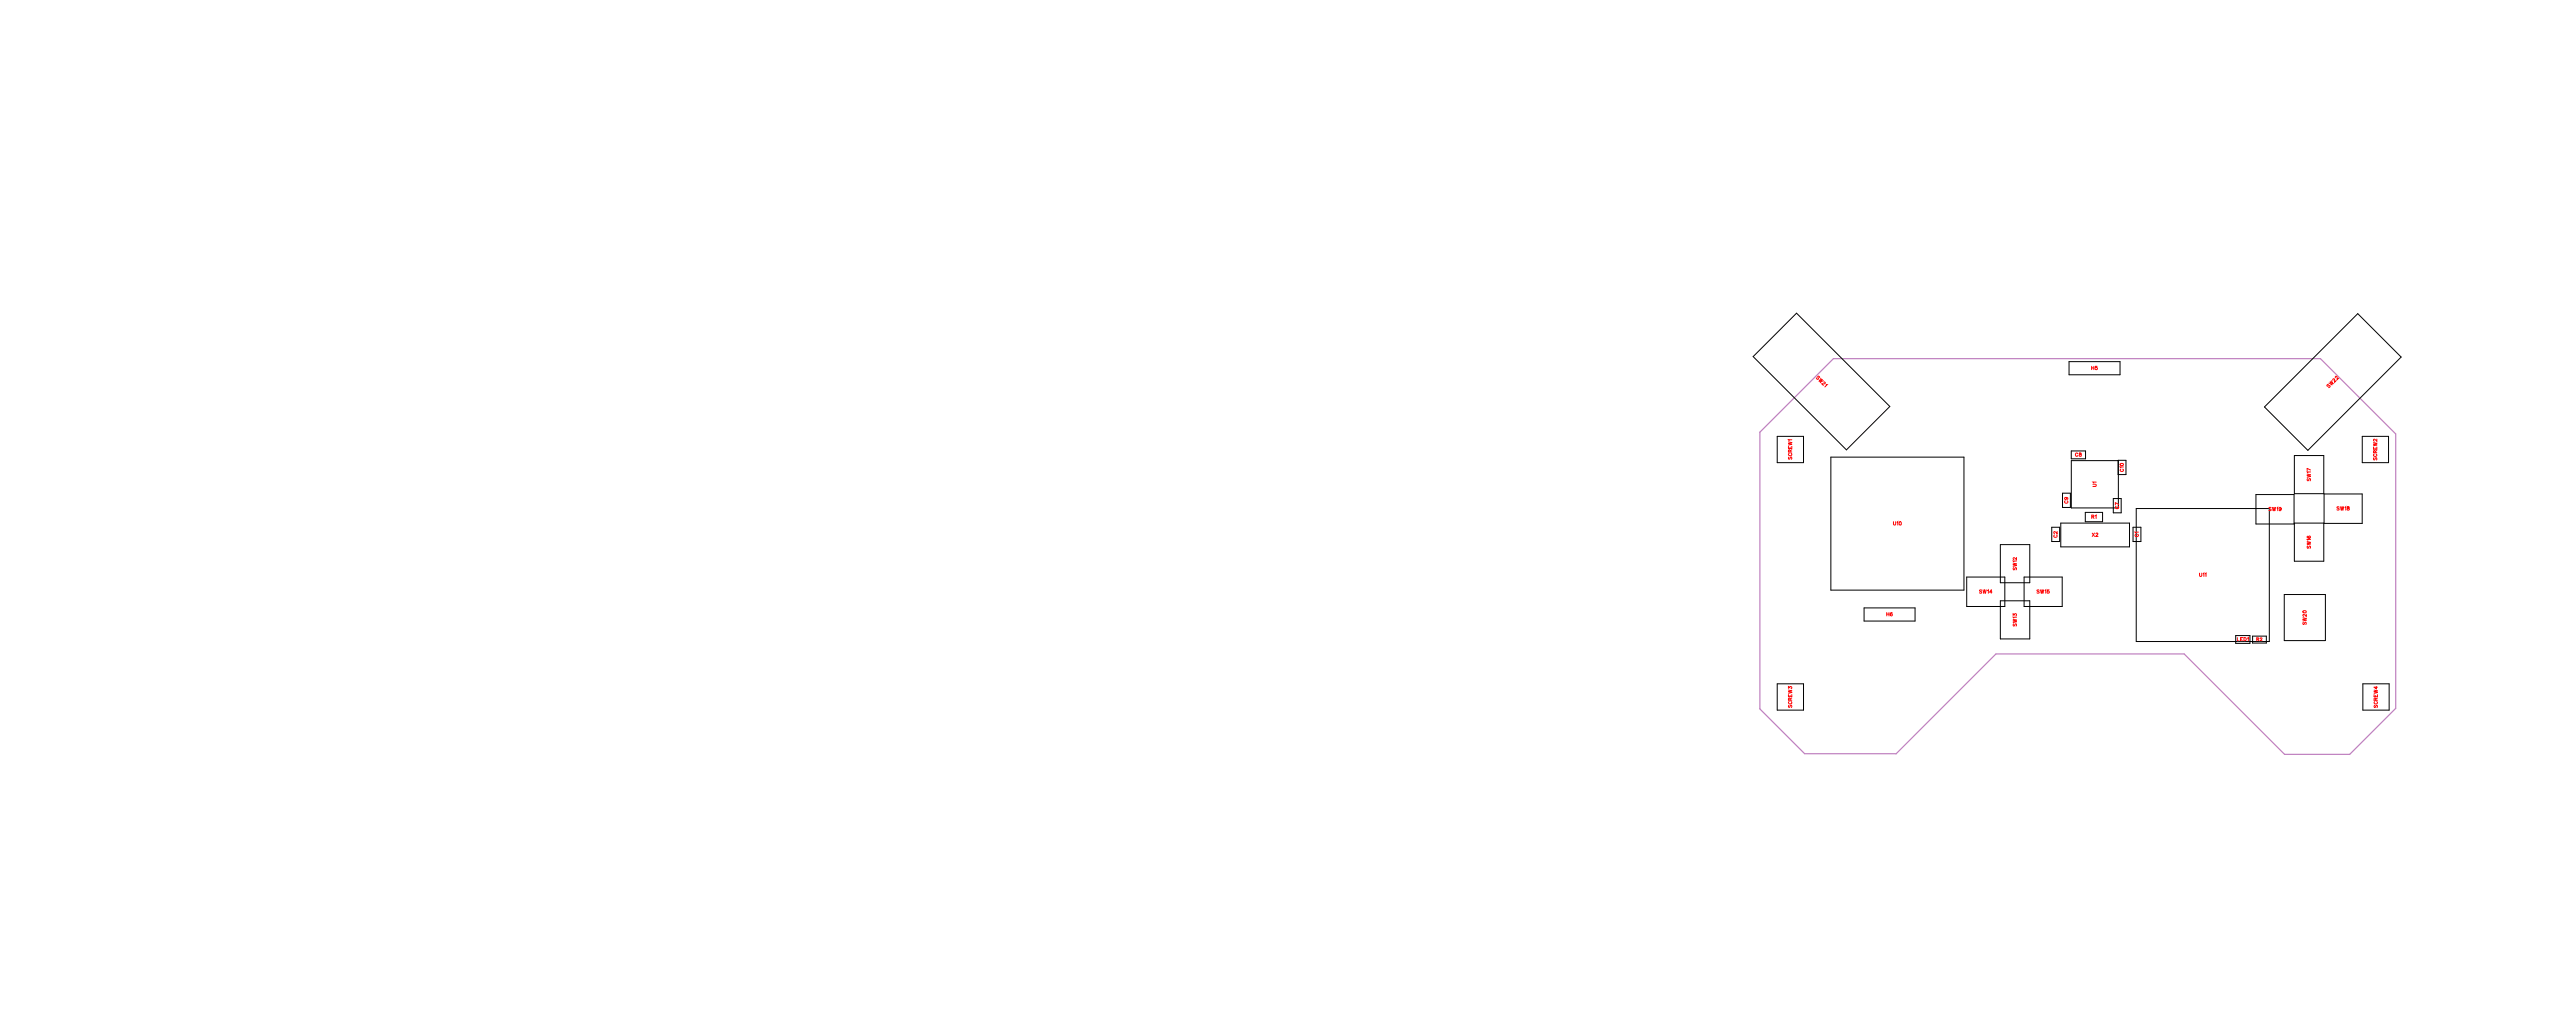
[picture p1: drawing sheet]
<svg xmlns="http://www.w3.org/2000/svg" width="547mm" height="215mm" viewBox="0 0 547 215" stroke-linecap="round" stroke-linejoin="round" font-family="sans-serif">
<defs><g id="words">
<g font-size="1.2" fill="#fff">
<text x="385.7" y="80.5" transform="rotate(45 385.7 80.5)">SW21</text>
<text x="444.5" y="78.8">H5</text>
<text x="495.1" y="82.7" transform="rotate(-45 495.1 82.7)">SW22</text>
<text x="381.1" y="97.6" transform="rotate(-90 381.1 97.6)">SCREW1</text>
<text x="441" y="97.2">C8</text>
<text x="451.6" y="100.2" transform="rotate(-90 451.6 100.2)">C10</text>
<text x="505.4" y="97.8" transform="rotate(-90 505.4 97.8)">SCREW2</text>
<text x="439.8" y="107" transform="rotate(-90 439.8 107)">C9</text>
<text x="445.8" y="103.4" transform="rotate(-90 445.8 103.4)">U1</text>
<text x="491.3" y="102.2" transform="rotate(-90 491.3 102.2)">SW17</text>
<text x="402.3" y="111.9">U10</text>
<text x="444.5" y="110.5">R1</text>
<text x="450.6" y="108.1" transform="rotate(-90 450.6 108.1)">C7</text>
<text x="482.1" y="108.8">SW19</text>
<text x="496.6" y="108.7">SW18</text>
<text x="437.5" y="114.2" transform="rotate(-90 437.5 114.2)">C2</text>
<text x="444.6" y="114.3">X2</text>
<text x="454.8" y="114.1" transform="rotate(-90 454.8 114.1)">C1</text>
<text x="491.3" y="116.6" transform="rotate(-90 491.3 116.6)">SW16</text>
<text x="428.8" y="121.1" transform="rotate(-90 428.8 121.1)">SW12</text>
<text x="467.4" y="122.8">U11</text>
<text x="400.9" y="131.2">H6</text>
<text x="420.6" y="126.3">SW14</text>
<text x="432.8" y="126.3">SW15</text>
<text x="428.8" y="133.1" transform="rotate(-90 428.8 133.1)">SW13</text>
<text x="475.4" y="136.5">LED1</text>
<text x="490.4" y="132.7" transform="rotate(-90 490.4 132.7)">SW20</text>
<text x="381.1" y="150.4" transform="rotate(-90 381.1 150.4)">SCREW3</text>
<text x="505.6" y="150.4" transform="rotate(-90 505.6 150.4)">SCREW4</text>
</g>
<text font-size="1.1" fill="#fff" x="479.6" y="136.4">R2</text>
</g></defs>
<path d="M374 91.8l15.6-15.6h103.5l16 16v58.3l-9.7 9.8h-13.9l-21.3-21.4h-40l-21.2 21.2h-19.5l-9.5-9.5z" fill="none" stroke="#bf80bf" stroke-width=".25"/>
<g fill="none" stroke="#000" stroke-width=".21">
<path d="M381.8 66.5l19.8 19.9-9.2 9.2-19.8-19.8zM439.7 76.8h10.9v2.8h-10.9zM377.7 92.7h5.6v5.6h-5.6zM389.1 97.1h28.3v28.3h-28.3zM440.2 95.8h3v1.7h-3zM440.2 97.9h10v10h-10zM450.1 97.8h1.7v3h-1.7zM481.3 86.5l19.8-19.9 9.2 9.3-19.8 19.8zM487.6 96.8h6.3v8.1h-6.3zM502 92.7h5.6v5.6h-5.6zM425.1 115.7h6.3v8.1h-6.3zM436 112h1.7v3.1h-1.7z"/>
<path d="M438 111.1h14.6v5.1h-14.6zM438.3 104.8h1.7v3h-1.7zM443.2 108.9h3.6v1.9h-3.6zM449.1 105.9h1.7v3.1h-1.7zM453.3 112h1.7v3.1h-1.7zM454 108h28.3v28.3h-28.3zM479.4 105.1h8.1v6.2h-8.1zM487.6 111.1h6.3v8.1h-6.3zM493.9 105h8.1v6.2h-8.1zM396.2 129.2h10.8v2.8h-10.8zM418 122.6h8.1v6.3h-8.1zM425.1 127.7h6.3v8h-6.3z"/>
<path d="M430.2 122.6h8.1v6.3h-8.1zM475.1 135h3.1v1.7h-3.1zM478.7 135.2h3v1.4h-3zM485.5 126.3h8.7v9.8h-8.7zM377.7 145.3h5.6v5.6h-5.6zM502.2 145.3h5.5v5.6h-5.5z"/>
</g>
<g fill="none" stroke="#f00" stroke-width=".21">
<path d="M444.5 77.8v.7M444.5 78.2h.5M445 77.8v.7M445.7 77.8h-.4v.3a.25 .25 0 0 1 .4 0 .25 .25 0 0 1-.1 .4 .25 .25 0 0 1-.3-.1M380.1 94.8v.5h.7v-.5M380.1 93.9l.7 .2-.7 .1 .7 .2-.7 .2M380.2 97.1v.5l.4-.5 .2 .2-.1 .3M380.3 96.3a.26 .26 0 0 0-.2 .3 .26 .26 0 0 0 .3 .2h.1a.26 .26 0 0 0 .3-.2 .26 .26 0 0 0-.2-.3M380.4 96v-.4h-.2l-.1 .4h.7M380.4 95v.3M380.8 93.4h-.7l.1 .2M380.8 95.6l-.4 .2"/>
<path d="M386.7 80.3l-.1-.3h-.3l.1 .6-.4-.3M387 80.4l-.4 .6 .6-.4-.3 .6 .6-.3M387.6 81.2h.2l.1 .3-.7 .1 .3 .3M388.1 81.7h.2l-.5 .5M441.6 96.4a.26 .26 0 0 0-.3-.2 .26 .26 0 0 0-.2 .3v.2a.26 .26 0 0 0 .2 .3 .26 .26 0 0 0 .3-.2M441.9 96.3v.2l.4 .2a.24 .24 0 0 1-.2 .3 .24 .24 0 0 1-.2-.3l.4-.3v-.1zM450.7 99.7a.26 .26 0 0 0-.1 .3 .26 .26 0 0 0 .2 .2h.2a.26 .26 0 0 0 .3-.2 .26 .26 0 0 0-.2-.3M451.3 99.2h-.7l.1 .2M491 99.9l-.7-.4v.5M494.9 81.7l-.4 .3 .6-.1 .1 .3-.3 .1M495.5 80.9l.3 .6-.6-.4 .4 .7-.6-.4M495.8 80.8v-.2l.3-.1 .1 .7 .3-.3"/>
<path d="M496.3 80.3v-.2l.3-.1 .1 .7 .3-.4M504.4 95v.4h.7v-.4M504.4 94l.7 .2-.7 .2 .7 .1-.7 .2M504.5 97.3v.4l.4-.4 .2 .1-.1 .3M504.6 96.5a.26 .26 0 0 0-.2 .3 .26 .26 0 0 0 .3 .2h.2a.26 .26 0 0 0 .2-.2 .26 .26 0 0 0-.1-.3M504.8 96.2l-.1-.4-.2-.1-.1 .5h.7M504.8 95.2v.2M505.1 93.3v.5l-.5-.5-.2 .3 .2 .1M505.1 95.7l-.3 .3M402.4 110.8v.6l.2 .2 .2-.1 .1-.7M403.2 111l.1-.2v.8M427.8 119.6l.7 .2-.7 .2 .7 .2-.7 .1"/>
<path d="M428.5 119.2h-.7l.2 .2M428.5 118.4v.5l-.5-.4-.2 .2 .2 .2M436.6 113.7a.26 .26 0 0 0-.1 .3 .26 .26 0 0 0 .2 .2h.2a.26 .26 0 0 0 .3-.2 .26 .26 0 0 0-.2-.3M437.2 112.9v.5l-.6-.5-.1 .3 .1 .1M438.9 106.4a.26 .26 0 0 0-.1 .3 .26 .26 0 0 0 .2 .2h.2a.26 .26 0 0 0 .3-.2 .26 .26 0 0 0-.2-.3M439 105.7a.22 .22 0 0 1 .2 .3 .22 .22 0 0 1-.4 .1 .22 .22 0 0 1 .1-.4l.5 .1v.3M444.6 109.8h.4v-.2l-.4-.1v.7M444.7 113.3l.4 .7M444.8 109.8l.2 .4M444.8 102.9h.5l.2 .2-.1 .2-.6 .1M445.1 113.3l-.4 .7M445.3 109.6l.2-.1v.7"/>
<path d="M445.4 113.4l.2-.1 .2 .1-.4 .6h.5M445.5 102.4h-.7l.1 .2M449.7 107.6a.26 .26 0 0 0-.1 .3 .26 .26 0 0 0 .2 .2h.2a.26 .26 0 0 0 .3-.2 .26 .26 0 0 0-.2-.3M450.3 107.2l-.7-.4v.5M453.9 113.5a.26 .26 0 0 0-.2 .3 .26 .26 0 0 0 .3 .2h.2a.26 .26 0 0 0 .3-.2 .26 .26 0 0 0-.2-.3M454.5 113.1h-.8l.2 .1M482.7 107.9h-.5l.5 .4-.2 .2-.3-.1M482.9 107.8l.2 .7 .2-.7 .2 .7 .1-.7M483.9 107.9l.2-.1v.7M484.8 108a.22 .22 0 0 1-.3 .2 .22 .22 0 0 1-.1-.3 .22 .22 0 0 1 .4 0l-.1 .6-.3-.1M490.3 115.1l.7 .1-.7 .2 .7 .2-.7 .1M490.3 100.7l.7 .2-.7 .2 .7 .1-.7 .2"/>
<path d="M490.4 116v.5l.4-.5 .2 .2-.1 .3M490.4 113.9v.1a.31 .31 0 0 0 .3 .4 .31 .31 0 0 0 .2-.5 .22 .22 0 0 0-.3 .1 .22 .22 0 0 0 .2 .3M490.4 101.7v.5l.4-.5 .2 .2-.1 .3M491 114.6h-.7l.2 .2M491 100.3h-.7l.2 .1M497.1 107.8h-.4l.4 .4-.1 .2-.3-.1M497.4 107.7l.2 .7 .1-.7 .2 .7 .2-.7M498.4 107.8l.1-.1v.7M498.9 107.7v.2l.4 .2a.24 .24 0 0 1-.2 .3 .24 .24 0 0 1-.3-.3l.5-.3-.1-.1zM401 130.2v.7M401 130.5h.5M401.5 130.2v.7"/>
<path d="M402.1 130.3v-.1a.31 .31 0 0 0-.4 .3 .31 .31 0 0 0 .4 .3 .22 .22 0 0 0-.1-.4 .22 .22 0 0 0-.3 .2M421.2 125.4h-.5l.5 .4-.2 .2-.3-.1M421.4 125.3l.2 .7 .2-.7 .2 .7 .1-.7M422.4 125.5l.2-.2v.7M423.4 125.8h-.5l.3-.5v.7M427.8 130.8v-.4l.3 .2a.24 .24 0 0 1 .4-.2 .25 .25 0 0 1-.1 .5M427.8 131.6l.7 .2-.7 .1 .7 .2-.7 .2M427.9 120.6v.5l.4-.5 .2 .2v.3M427.9 132.5v.5l.4-.5 .2 .2v.3M428.5 131.1h-.7l.2 .2M433.4 125.4h-.5l.5 .5h-.5M433.7 125.3l.1 .7 .2-.7 .2 .7 .1-.7"/>
<path d="M434.6 125.5l.2-.2v.7M435.5 125.3h-.4v.3a.25 .25 0 0 1 .4 0 .25 .25 0 0 1-.1 .4 .25 .25 0 0 1-.3-.1M467.5 121.8v.5l.2 .2 .2-.1v-.6M468.2 121.9l.2-.1v.7M468.7 121.9l.1-.1v.7M475.5 135.5v.7h.4M476.2 135.8h.2M476.6 135.5h-.4v.7h.4M476.9 135.5h.2a.38 .38 0 0 1 .3 .3 .38 .38 0 0 1-.3 .4h-.2zM477.6 135.6l.2-.1v.7M479.6 135.8h.4v-.2l-.4-.1v.7M479.8 135.8l.3 .4"/>
<path d="M480.3 135.7l.2-.2 .2 .1-.4 .6h.5M489.4 131.2l.7 .2-.7 .2 .7 .2-.7 .1M489.5 132.2v.5l.5-.5v.5M490.1 130.5v.5l-.5-.5-.2 .3 .2 .1M380.1 146.3v-.4l.3 .2a.24 .24 0 0 1 .3-.2 .24 .24 0 0 1 0 .4M380.1 147.6v.4h.7v-.4M380.1 146.6l.7 .2-.7 .2 .7 .1-.7 .2M380.2 149.8v.5l.5-.5v.5M380.3 149a.26 .26 0 0 0-.2 .3 .26 .26 0 0 0 .3 .3h.1a.26 .26 0 0 0 .3-.3 .26 .26 0 0 0-.2-.3M380.4 148.8v-.4l-.2-.1-.1 .5h.7M380.4 147.7v.3M380.8 148.3l-.4 .2"/>
<path d="M504.5 147.6v.4h.8v-.4M504.5 146.6l.8 .2-.8 .2 .8 .1-.8 .2M504.7 149.9v.4l.4-.4 .2 .1-.1 .3M504.7 149.1a.26 .26 0 0 0-.2 .3 .26 .26 0 0 0 .3 .2h.2a.26 .26 0 0 0 .3-.2 .26 .26 0 0 0-.2-.3M504.9 148.8v-.4l-.3-.1-.1 .5h.8M504.9 147.8v.2M505 145.8v.5l-.5-.3h.8M505.3 148.3l-.4 .2"/>
<circle cx="450.9" cy="98.7" r=".32"/>
<circle cx="403.8" cy="111.2" r=".32"/>
<circle cx="489.7" cy="130" r=".32"/>
</g>
<use href="#words"/>
</svg>
